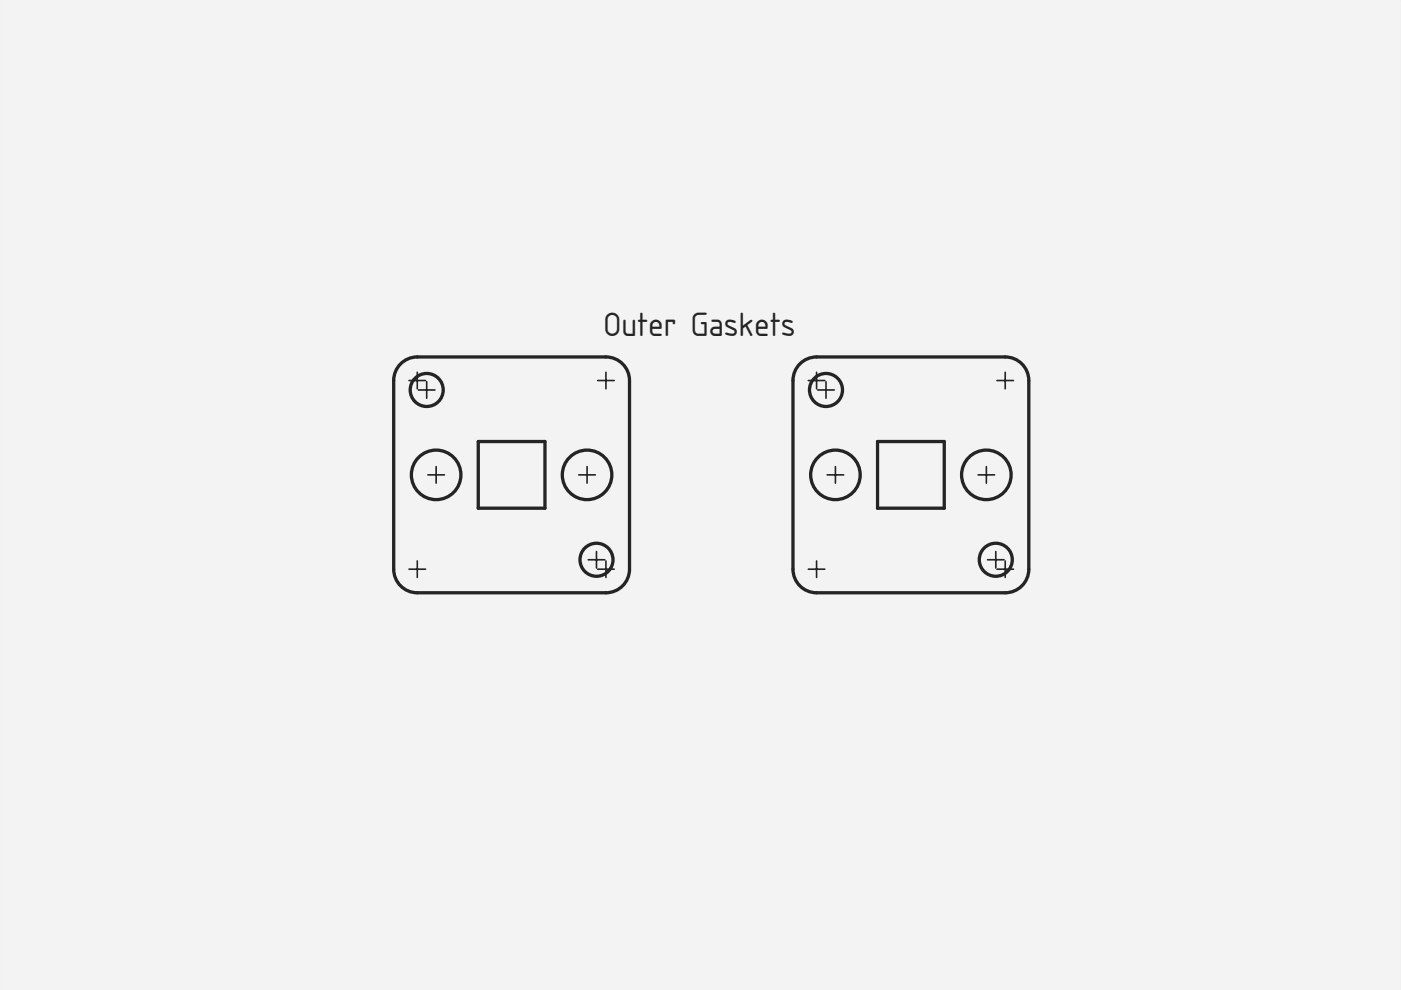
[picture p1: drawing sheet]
<svg xmlns="http://www.w3.org/2000/svg" width="297mm" height="210mm" viewBox="0 0 297 210" stroke-linecap="round" stroke-linejoin="round" font-family="sans-serif">
<defs><g id="words">
<text font-size="6.7" fill="#212529" x="127.9" y="71.3">Outer Gaskets</text>
</g></defs>
<path d="M0 0h297v210h-297z" fill-rule="evenodd" fill="#f1f3f5"/>
<path d="M0 0h297v210h-297zM0 0v210h297v-210z" fill="#000"/>
<g fill="none" stroke="#212529" stroke-width=".7">
<path d="M169.3 77.5a5 5 0 0 1 3.8-1.8h40a5 5 0 0 1 5 5v40a5 5 0 0 1-5 5h-40a5 5 0 0 1-5-5v-40a5 5 0 0 1 1.2-3.2zM186.1 93.6h14.1v14.2h-14.1z"/>
<circle cx="175.1" cy="82.7" r="3.5"/>
<circle cx="177.1" cy="100.7" r="5.3"/>
<circle cx="209.1" cy="100.7" r="5.3"/>
<circle cx="211.1" cy="118.7" r="3.5"/>
</g>
<g fill="#fff" stroke="#212529" stroke-width=".35">
<path d="M213.1 118.9v3.5zM211.4 120.7h3.5z" fill-rule="evenodd"/>
<path d="M213.1 78.9v3.5zM211.4 80.7h3.5z" fill-rule="evenodd"/>
<path d="M173.1 78.9v3.5zM171.4 80.7h3.5z" fill-rule="evenodd"/>
<path d="M173.1 118.9v3.5zM171.4 120.7h3.5z" fill-rule="evenodd"/>
<path d="M177.1 98.9v3.5zM175.4 100.7h3.5z" fill-rule="evenodd"/>
<path d="M209.1 98.9v3.5zM207.4 100.7h3.5z" fill-rule="evenodd"/>
<path d="M175.1 80.9v3.5zM173.4 82.7h3.5z" fill-rule="evenodd"/>
<path d="M211.1 116.9v3.5zM209.4 118.7h3.5z" fill-rule="evenodd"/>
</g>
<g fill="none" stroke="#212529" stroke-width=".7">
<path d="M85.2 76.9a5 5 0 0 1 3.3-1.2h40a5 5 0 0 1 5 5v40a5 5 0 0 1-5 5h-40a5 5 0 0 1-5-5v-40a5 5 0 0 1 1.7-3.8zM101.4 93.6h14.1v14.2h-14.1z"/>
<circle cx="90.5" cy="82.7" r="3.5"/>
<circle cx="92.5" cy="100.7" r="5.3"/>
<circle cx="124.5" cy="100.7" r="5.3"/>
<circle cx="126.5" cy="118.7" r="3.5"/>
</g>
<g fill="#fff" stroke="#212529" stroke-width=".35">
<path d="M128.5 118.9v3.5zM126.7 120.7h3.5z" fill-rule="evenodd"/>
<path d="M128.5 78.9v3.5zM126.7 80.7h3.5z" fill-rule="evenodd"/>
<path d="M88.5 78.9v3.5zM86.7 80.7h3.5z" fill-rule="evenodd"/>
<path d="M88.5 118.9v3.5zM86.7 120.7h3.5z" fill-rule="evenodd"/>
<path d="M92.5 98.9v3.5zM90.7 100.7h3.5z" fill-rule="evenodd"/>
<path d="M124.5 98.9v3.5zM122.7 100.7h3.5z" fill-rule="evenodd"/>
<path d="M90.5 80.9v3.5zM88.7 82.7h3.5z" fill-rule="evenodd"/>
<path d="M126.5 116.9v3.5zM124.7 118.7h3.5z" fill-rule="evenodd"/>
</g>
<use href="#words"/>
</svg>
